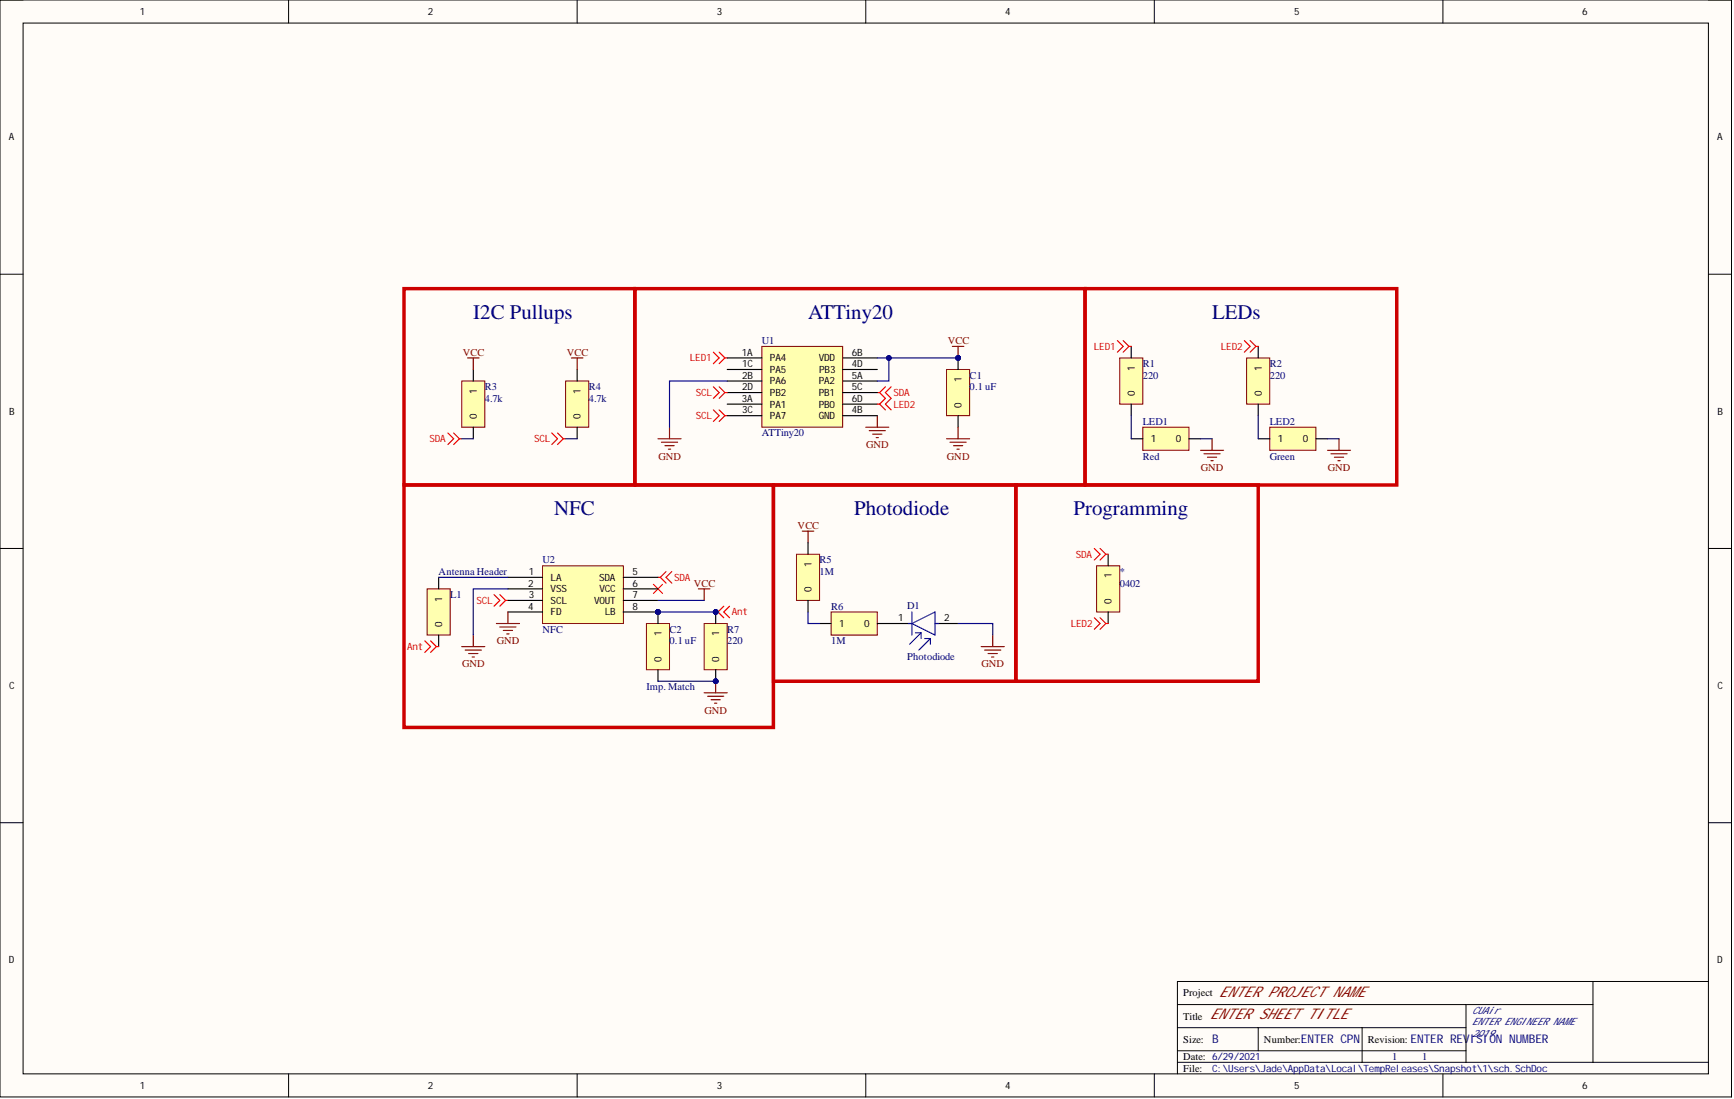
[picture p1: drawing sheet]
<svg xmlns="http://www.w3.org/2000/svg" width="381mm" height="241mm" viewBox="0 0 381 241" stroke-linecap="round" stroke-linejoin="round" font-family="sans-serif">
<defs><g id="words">
<g font-size="4.6" fill="#000080">
<text x="104" y="70">I2C Pullups</text>
<text x="177.5" y="70">ATTiny20</text>
<text x="266.3" y="70">LEDs</text>
<text x="121.7" y="113.1">NFC</text>
<text x="187.7" y="113.1">Photodiode</text>
<text x="235.9" y="113.1">Programming</text>
</g>
<g font-size="3.2" fill="#800000">
<text x="267.8" y="219">ENTER PROJECT NAME</text>
<text x="265.8" y="223.8">ENTER SHEET TITLE</text>
</g>
<g font-size="2.6" fill="#000080">
<text x="266.3" y="229">B</text>
<text x="285.8" y="229">ENTER CPN</text>
<text x="309.9" y="229">ENTER REVISION NUMBER</text>
</g>
<g font-size="2.3" fill="#000080">
<text x="167.4" y="75.5">U1</text>
<text x="213.1" y="83.2">C1</text>
<text x="251.1" y="80.6">R1</text>
<text x="251.1" y="83.2">220</text>
<text x="279" y="80.6">R2</text>
<text x="279" y="83.2">220</text>
<text x="106.5" y="85.7">R3</text>
<text x="106.5" y="88.2">4.7k</text>
<text x="129.4" y="85.7">R4</text>
<text x="129.4" y="88.2">4.7k</text>
<text x="213.1" y="85.7">0.1 uF</text>
<text x="167.4" y="95.8">ATTiny20</text>
<text x="251.1" y="93.3">LED1</text>
<text x="279" y="93.3">LED2</text>
<text x="251.1" y="100.9">Red</text>
<text x="279" y="100.9">Green</text>
<text x="119.2" y="123.7">U2</text>
<text x="180.1" y="123.7">R5</text>
<text x="96.4" y="126.3">Antenna Header</text>
<text x="98.9" y="131.3">L1</text>
<text x="180.1" y="126.3">1M</text>
<text x="246" y="126.3">*</text>
<text x="246" y="128.8">0402</text>
<text x="182.6" y="133.9">R6</text>
<text x="199.4" y="133.6">D1</text>
<text x="119.2" y="138.9">NFC</text>
<text x="147.1" y="138.9">C2</text>
<text x="147.1" y="141.5">0.1 uF</text>
<text x="159.8" y="138.9">R7</text>
<text x="159.8" y="141.5">220</text>
<text x="182.6" y="141.5">1M</text>
<text x="199.4" y="145">Photodiode</text>
<text x="142" y="151.6">Imp. Match</text>
<text x="305.9" y="232.7">1</text>
<text x="312.5" y="232.7">1</text>
</g>
<g font-size="2.3" fill="#800000">
<text x="208.2" y="75.5">VCC</text>
<text x="101.7" y="78.1">VCC</text>
<text x="124.5" y="78.1">VCC</text>
<text x="144.7" y="100.9">GND</text>
<text x="190.3" y="98.4">GND</text>
<text x="208.1" y="100.9">GND</text>
<text x="263.9" y="103.4">GND</text>
<text x="291.8" y="103.4">GND</text>
<text x="175.3" y="116.1">VCC</text>
<text x="152.4" y="128.8">VCC</text>
<text x="109.1" y="141.5">GND</text>
<text x="101.5" y="146.5">GND</text>
<text x="215.7" y="146.5">GND</text>
<text x="154.8" y="156.7">GND</text>
</g>
<g font-size="2.3">
<text x="260" y="218.8">Project</text>
<text x="260" y="223.9">Title</text>
<text x="260" y="228.9">Size:</text>
<text x="260" y="232.7">Date: 6/29/2021</text>
<text x="277.7" y="228.9">Number:</text>
<text x="300.6" y="228.9">Revision:</text>
<text x="260" y="235.3">File:</text>
</g>
<g font-size="2.2">
<text x="30.7" y="3.3">1</text>
<text x="94" y="3.3">2</text>
<text x="157.5" y="3.3">3</text>
<text x="220.8" y="3.3">4</text>
<text x="284.3" y="3.3">5</text>
<text x="347.6" y="3.3">6</text>
<text x="1.9" y="30.8">A</text>
<text x="377.3" y="30.8">A</text>
<text x="163" y="78.1">1A</text>
<text x="163.1" y="80.6">1C</text>
<text x="163.1" y="83.2">2B</text>
<text x="169.2" y="79.4">PA4</text>
<text x="169.2" y="81.9">PA5</text>
<text x="179.9" y="79.4">VDD</text>
<text x="180" y="81.9">PB3</text>
<text x="187.2" y="78.1">6B</text>
<text x="187.2" y="80.6">4D</text>
<text x="187.2" y="83.2">5A</text>
<text x="211.3" y="83.9" transform="rotate(-90 211.3 83.9)">1</text>
<text x="249.3" y="81.4" transform="rotate(-90 249.3 81.4)">1</text>
<text x="277.2" y="81.4" transform="rotate(-90 277.2 81.4)">1</text>
<text x="104.8" y="86.4" transform="rotate(-90 104.8 86.4)">1</text>
<text x="127.6" y="86.4" transform="rotate(-90 127.6 86.4)">1</text>
<text x="163" y="88.2">3A</text>
<text x="163.1" y="85.7">2D</text>
<text x="169.2" y="84.4">PA6</text>
<text x="169.2" y="87">PB2</text>
<text x="169.2" y="89.5">PA1</text>
<text x="179.9" y="84.4">PA2</text>
<text x="179.9" y="87">PB1</text>
<text x="179.9" y="89.5">PB0</text>
<text x="187.2" y="85.7">5C</text>
<text x="187.2" y="88.2">6D</text>
<text x="211.3" y="89.5" transform="rotate(-90 211.3 89.5)">0</text>
<text x="249.3" y="87" transform="rotate(-90 249.3 87)">0</text>
<text x="277.2" y="87" transform="rotate(-90 277.2 87)">0</text>
<text x="2" y="91">B</text>
<text x="104.8" y="92" transform="rotate(-90 104.8 92)">0</text>
<text x="127.6" y="92" transform="rotate(-90 127.6 92)">0</text>
<text x="163.1" y="90.8">3C</text>
<text x="169.2" y="92">PA7</text>
<text x="179.9" y="92">GND</text>
<text x="187.2" y="90.8">4B</text>
<text x="377.4" y="91">B</text>
<text x="252.9" y="97.1">1</text>
<text x="258.4" y="97.1">0</text>
<text x="280.8" y="97.1">1</text>
<text x="286.3" y="97.1">0</text>
<text x="178.3" y="124.5" transform="rotate(-90 178.3 124.5)">1</text>
<text x="116.1" y="128.8">2</text>
<text x="116.2" y="126.3">1</text>
<text x="116.2" y="131.3">3</text>
<text x="121" y="127.5">LA</text>
<text x="121" y="130.1">VSS</text>
<text x="131.6" y="127.5">SDA</text>
<text x="131.7" y="130.1">VCC</text>
<text x="139" y="126.3">5</text>
<text x="139" y="128.8">6</text>
<text x="139" y="131.3">7</text>
<text x="178.3" y="130.1" transform="rotate(-90 178.3 130.1)">0</text>
<text x="244.2" y="127" transform="rotate(-90 244.2 127)">1</text>
<text x="97.1" y="137.7" transform="rotate(-90 97.1 137.7)">0</text>
<text x="97.1" y="132.1" transform="rotate(-90 97.1 132.1)">1</text>
<text x="116.1" y="133.9">4</text>
<text x="121" y="132.6">SCL</text>
<text x="121" y="135.1">FD</text>
<text x="130.5" y="132.6">VOUT</text>
<text x="132.9" y="135.1">LB</text>
<text x="139" y="133.9">8</text>
<text x="184.4" y="137.7">1</text>
<text x="189.9" y="137.7">0</text>
<text x="197.3" y="136.4">1</text>
<text x="207.5" y="136.4">2</text>
<text x="244.2" y="132.6" transform="rotate(-90 244.2 132.6)">0</text>
<text x="145.3" y="139.7" transform="rotate(-90 145.3 139.7)">1</text>
<text x="158" y="139.7" transform="rotate(-90 158 139.7)">1</text>
<text x="145.3" y="145.3" transform="rotate(-90 145.3 145.3)">0</text>
<text x="158" y="145.3" transform="rotate(-90 158 145.3)">0</text>
<text x="2" y="151.3">C</text>
<text x="377.4" y="151.3">C</text>
<text x="1.9" y="211.4">D</text>
<text x="377.3" y="211.4">D</text>
<text x="30.7" y="239.1">1</text>
<text x="94" y="239.1">2</text>
<text x="157.5" y="239.1">3</text>
<text x="220.8" y="239.1">4</text>
<text x="284.3" y="239.1">5</text>
<text x="347.6" y="239.1">6</text>
</g>
<g font-size="2.2" fill="#f00">
<text x="240.4" y="76.8">LED1</text>
<text x="268.3" y="76.8">LED2</text>
<text x="151.6" y="79.4">LED1</text>
<text x="152.9" y="87">SCL</text>
<text x="196.3" y="87">SDA</text>
<text x="196.3" y="89.5">LED2</text>
<text x="152.9" y="92">SCL</text>
<text x="94.4" y="97.1">SDA</text>
<text x="117.3" y="97.1">SCL</text>
<text x="236.4" y="122.5">SDA</text>
<text x="148.1" y="127.5">SDA</text>
<text x="104.7" y="132.6">SCL</text>
<text x="160.8" y="135.1">Ant</text>
<text x="235.3" y="137.7">LED2</text>
<text x="89.4" y="142.7">Ant</text>
</g>
<g font-size="2.2" fill="#000080">
<text x="323.4" y="222.6">CUAir</text>
<text x="323.4" y="225.1">ENTER ENGINEER NAME</text>
<text x="323.4" y="227.7">2019</text>
<text x="266.3" y="235.3">C:\Users\Jade\AppData\Local\TempReleases\Snapshot\1\sch.SchDoc</text>
</g>
</g></defs>
<path d="M0 0h380.5v240.9h-380.5z" fill-rule="evenodd" fill="#fffcf8"/>
<path d="M0 0h380.5v240.9h-380.5z" fill="none" stroke="#000" stroke-width=".22"/>
<path d="M5.1 5.1h370.3v230.7h-370.3z" fill-rule="evenodd" fill="#fffcf8"/>
<g fill="none" stroke="#000" stroke-width=".22">
<path d="M0 0h5.1M63.4 0v5.1M126.8 0v5.1M190.2 0v5.1M253.6 0v5.1M317 0v5.1M375.4 0h5.1v5.1M5.1 5.1h370.3v230.7h-370.3zM0 60.2h5.1M375.4 60.2h5.1M0 120.4h5.1M375.4 120.4h5.1"/>
<path d="M0 180.6h5.1M375.4 180.6h5.1M350 215.5v17.7M375.4 215.5h-116.7v20.3M63.4 235.8v5.1M126.8 235.8v5.1M190.2 235.8v5.1M253.6 235.8v5.1M258.7 220.6h91.3M258.7 225.6h63.4M258.7 233.2h116.7M258.7 230.7h63.4"/>
<path d="M276.5 225.6v5.1M299.3 225.6v7.6M317 235.8v5.1M322.1 220.6v12.6M380.5 235.8v5.1"/>
</g>
<circle cx="210.5" cy="78.6" r=".51" fill="#000080"/>
<circle cx="210.5" cy="78.6" r=".51" fill="none" stroke="#000080" stroke-width=".22"/>
<path d="M208 81.1h5.1v10.2h-5.1z" fill-rule="evenodd" fill="#ffffb0"/>
<path d="M208 81.1h5.1v10.2h-5.1z" fill="none" stroke="#800000" stroke-width=".22"/>
<path d="M210.5 78.6v2.5M210.5 91.3v2.5" fill="none" stroke="#000" stroke-width=".25"/>
<circle cx="210.5" cy="78.6" r=".51" fill="#000080"/>
<circle cx="210.5" cy="78.6" r=".51" fill="none" stroke="#000080" stroke-width=".22"/>
<path d="M190.2 93.8h5.1M191 94.6h3.5M191.7 95.3h2.1M192.5 96.1h.5M192.8 91.3v2.5M208 96.3h5.1M208.7 97.1h3.6M209.5 97.9h2M210.3 98.6h.5M210.5 93.8v2.5" fill="none" stroke="#800000" stroke-width=".25"/>
<path d="M101.5 83.7h5v10.1h-5z" fill-rule="evenodd" fill="#ffffb0"/>
<path d="M101.5 83.7h5v10.1h-5z" fill="none" stroke="#800000" stroke-width=".22"/>
<path d="M104 81.1v2.6M104 93.8v2.5" fill="none" stroke="#000" stroke-width=".25"/>
<path d="M209.2 76.1h2.6M210.5 76.1v2.5" fill="none" stroke="#800000" stroke-width=".25"/>
<circle cx="210.5" cy="78.6" r=".51" fill="#000080"/>
<circle cx="210.5" cy="78.6" r=".51" fill="none" stroke="#000080" stroke-width=".22"/>
<path d="M88.8 63.4h50.7v43.1h-50.7z" fill="none" stroke="#c00" stroke-width=".76"/>
<path d="M102.7 78.6h2.6M104 78.6v2.5" fill="none" stroke="#800000" stroke-width=".25"/>
<path d="M98.4 95.1l1.3 1.2-1.3 1.3M99.7 95.1l1.2 1.2M100.9 96.3l-1.2 1.3M100.9 96.3h.6" fill="none" stroke="#f00" stroke-width=".25"/>
<path d="M124.3 83.7h5.1v10.1h-5.1z" fill-rule="evenodd" fill="#ffffb0"/>
<path d="M124.3 83.7h5.1v10.1h-5.1z" fill="none" stroke="#800000" stroke-width=".22"/>
<path d="M126.8 81.1v2.6M126.8 93.8v2.5" fill="none" stroke="#000" stroke-width=".25"/>
<path d="M125.5 78.6h2.6M126.8 78.6v2.5" fill="none" stroke="#800000" stroke-width=".25"/>
<path d="M121.2 95.1l1.3 1.2-1.3 1.3M122.5 95.1l1.3 1.2M123.8 96.3l-1.3 1.3M123.8 96.3h.5M156.7 90l1.3 1.3-1.3 1.2M158 90l1.3 1.3M159.3 91.3l-1.3 1.2M159.3 91.3h.5M192.8 86.2h.5M193.3 86.2l1.2 1.3M194.5 84.9l-1.2 1.3M195.8 84.9l-1.3 1.3 1.3 1.3" fill="none" stroke="#f00" stroke-width=".25"/>
<path d="M139.5 63.4h98.9v43.1h-98.9zM238.4 63.4h68.5v43.1h-68.5z" fill="none" stroke="#c00" stroke-width=".76"/>
<path d="M246 78.6h5.1v10.1h-5.1z" fill-rule="evenodd" fill="#ffffb0"/>
<path d="M246 78.6h5.1v10.1h-5.1z" fill="none" stroke="#800000" stroke-width=".22"/>
<path d="M248.6 76.1v2.5M248.6 88.7v2.6" fill="none" stroke="#000" stroke-width=".25"/>
<path d="M273.9 78.6h5.1v10.1h-5.1z" fill-rule="evenodd" fill="#ffffb0"/>
<path d="M273.9 78.6h5.1v10.1h-5.1z" fill="none" stroke="#800000" stroke-width=".22"/>
<path d="M276.5 76.1v2.5M276.5 88.7v2.6" fill="none" stroke="#000" stroke-width=".25"/>
<path d="M251.1 93.8h10.1v5.1h-10.1z" fill-rule="evenodd" fill="#ffffb0"/>
<path d="M251.1 93.8h10.1v5.1h-10.1z" fill="none" stroke="#800000" stroke-width=".22"/>
<path d="M248.6 96.3h2.5M261.2 96.3h2.6" fill="none" stroke="#000" stroke-width=".25"/>
<path d="M279 93.8h10.1v5.1h-10.1z" fill-rule="evenodd" fill="#ffffb0"/>
<path d="M279 93.8h10.1v5.1h-10.1z" fill="none" stroke="#800000" stroke-width=".22"/>
<path d="M276.5 96.3h2.5M289.1 96.3h2.6" fill="none" stroke="#000" stroke-width=".25"/>
<path d="M169.9 106.5h53.3v43.1h-53.3z" fill="none" stroke="#c00" stroke-width=".76"/>
<path d="M176.3 116.6h2.5M177.5 116.6v2.6" fill="none" stroke="#800000" stroke-width=".25"/>
<path d="M175 121.7h5.1v10.1h-5.1z" fill-rule="evenodd" fill="#ffffb0"/>
<path d="M175 121.7h5.1v10.1h-5.1z" fill="none" stroke="#800000" stroke-width=".22"/>
<path d="M177.5 119.2v2.5M177.5 131.8v2.6" fill="none" stroke="#000" stroke-width=".25"/>
<path d="M263.8 98.9h5.1M264.5 99.6h3.6M266.3 96.3v2.6M291.7 98.9h5.1M292.4 99.6h3.6M294.2 96.3v2.6M265.3 100.4h2M266.1 101.2h.5M293.2 100.4h2M294 101.2h.5" fill="none" stroke="#800000" stroke-width=".25"/>
<path d="M182.6 134.4h10.2v5h-10.2z" fill-rule="evenodd" fill="#ffffb0"/>
<path d="M182.6 134.4h10.2v5h-10.2z" fill="none" stroke="#800000" stroke-width=".22"/>
<path d="M180.1 136.9h2.5M192.8 136.9h7.6M205.4 136.9h5.1" fill="none" stroke="#000" stroke-width=".25"/>
<path d="M199.6 136.9h.8M200.4 136.9l5-2.5v5zM200.4 134.4v5M201.1 138.9h1.3M202.4 138.9l-2.5 2.6M202.4 138.9v1.3M205.4 136.9h.8M203.2 140.2h1.2M204.4 140.2l-2.5 2.5M204.4 140.2v1.3" fill="none" stroke="#00f" stroke-width=".25"/>
<path d="M218.1 139.4v2.6M215.6 142h5.1M216.3 142.7h3.6M217.1 143.5h2M217.9 144.3h.5" fill="none" stroke="#800000" stroke-width=".25"/>
<path d="M88.8 106.5h81.1v53.2h-81.1z" fill="none" stroke="#c00" stroke-width=".76"/>
<path d="M144.6 126.8h.5M145.1 126.8l1.2 1.2M146.3 125.5l-1.2 1.3M147.6 125.5l-1.3 1.3 1.3 1.2" fill="none" stroke="#f00" stroke-width=".25"/>
<path d="M143.6 128.3l2 2M145.6 128.3l-2 2" fill="none" stroke="#f00" stroke-width=".22"/>
<circle cx="144.6" cy="134.4" r=".51" fill="#000080"/>
<circle cx="144.6" cy="134.4" r=".51" fill="none" stroke="#000080" stroke-width=".22"/>
<path d="M142 136.9h5.1v10.1h-5.1z" fill-rule="evenodd" fill="#ffffb0"/>
<path d="M142 136.9h5.1v10.1h-5.1z" fill="none" stroke="#800000" stroke-width=".22"/>
<path d="M144.6 134.4v2.5M144.6 147v2.6" fill="none" stroke="#000" stroke-width=".25"/>
<circle cx="144.6" cy="134.4" r=".51" fill="#000080"/>
<circle cx="144.6" cy="134.4" r=".51" fill="none" stroke="#000080" stroke-width=".22"/>
<circle cx="157.3" cy="149.6" r=".51" fill="#000080"/>
<circle cx="157.3" cy="149.6" r=".51" fill="none" stroke="#000080" stroke-width=".22"/>
<circle cx="157.3" cy="134.4" r=".51" fill="#000080"/>
<circle cx="157.3" cy="134.4" r=".51" fill="none" stroke="#000080" stroke-width=".22"/>
<path d="M154.7 136.9h5.1v10.1h-5.1z" fill-rule="evenodd" fill="#ffffb0"/>
<path d="M154.7 136.9h5.1v10.1h-5.1z" fill="none" stroke="#800000" stroke-width=".22"/>
<path d="M157.3 147v2.6" fill="none" stroke="#000" stroke-width=".25"/>
<circle cx="157.3" cy="149.6" r=".51" fill="#000080"/>
<circle cx="157.3" cy="149.6" r=".51" fill="none" stroke="#000080" stroke-width=".22"/>
<path d="M157.3 134.4v2.5" fill="none" stroke="#000" stroke-width=".25"/>
<circle cx="157.3" cy="134.4" r=".51" fill="#000080"/>
<circle cx="157.3" cy="134.4" r=".51" fill="none" stroke="#000080" stroke-width=".22"/>
<path d="M154.7 152.1h5.1M155.5 152.9h3.5M156.2 153.6h2.1M157 154.4h.5M157.3 149.6v2.5" fill="none" stroke="#800000" stroke-width=".25"/>
<circle cx="157.3" cy="149.6" r=".51" fill="#000080"/>
<circle cx="157.3" cy="149.6" r=".51" fill="none" stroke="#000080" stroke-width=".22"/>
<path d="M153.4 129.3h2.6M154.7 129.3v2.5" fill="none" stroke="#800000" stroke-width=".25"/>
<path d="M157.3 134.4h.5M157.8 134.4l1.2 1.2M159 133.1l-1.2 1.3M160.3 133.1l-1.3 1.3 1.3 1.2" fill="none" stroke="#f00" stroke-width=".25"/>
<circle cx="157.3" cy="134.4" r=".51" fill="#000080"/>
<circle cx="157.3" cy="134.4" r=".51" fill="none" stroke="#000080" stroke-width=".22"/>
<path d="M93.8 129.3h5.1v10.1h-5.1z" fill-rule="evenodd" fill="#ffffb0"/>
<path d="M93.8 129.3h5.1v10.1h-5.1z" fill="none" stroke="#800000" stroke-width=".22"/>
<path d="M96.4 126.8v2.5M96.4 139.4v2.6" fill="none" stroke="#000" stroke-width=".25"/>
<g fill="none" stroke="#f00" stroke-width=".25">
<path d="M156.7 77.3l1.3 1.3-1.3 1.3M158 77.3l1.3 1.3M159.3 78.6l-1.3 1.3M159.3 78.6h.5M245.5 74.8l1.3 1.3-1.3 1.2M246.8 74.8l1.3 1.3M248.1 76.1l-1.3 1.2M248.1 76.1h.5M273.4 74.8l1.3 1.3-1.3 1.2M274.7 74.8l1.3 1.3M276 76.1h.5M276 76.1l-1.3 1.2"/>
<path d="M108.6 130.6l1.2 1.2-1.2 1.3M109.8 130.6l1.3 1.2M111.1 131.8l-1.3 1.3M111.1 131.8h.5M93.3 140.7l1.3 1.3-1.3 1.2M94.6 140.7l1.3 1.3M95.9 142l-1.3 1.2M95.9 142h.5"/>
</g>
<path d="M104 139.4v2.6M101.5 142h5M102.2 142.7h3.6M103 143.5h2M103.7 144.3h.5" fill="none" stroke="#800000" stroke-width=".25"/>
<circle cx="144.6" cy="134.4" r=".51" fill="#000080"/>
<circle cx="144.6" cy="134.4" r=".51" fill="none" stroke="#000080" stroke-width=".22"/>
<path d="M119.2 124.2h17.8v12.7h-17.8z" fill-rule="evenodd" fill="#ffffb0"/>
<path d="M119.2 124.2h17.8v12.7h-17.8z" fill="none" stroke="#800000" stroke-width=".22"/>
<path d="M137 126.8h7.6M137 129.3h7.6M137 131.8h7.6M137 134.4h7.6" fill="none" stroke="#000" stroke-width=".25"/>
<circle cx="144.6" cy="134.4" r=".51" fill="#000080"/>
<circle cx="144.6" cy="134.4" r=".51" fill="none" stroke="#000080" stroke-width=".22"/>
<path d="M111.6 126.8h7.6M111.6 129.3h7.6M111.6 131.8h7.6M111.6 134.4h7.6" fill="none" stroke="#000" stroke-width=".25"/>
<path d="M192.8 78.6h17.7" fill="none" stroke="#000080" stroke-width=".25"/>
<circle cx="195.3" cy="78.6" r=".51" fill="#000080"/>
<circle cx="195.3" cy="78.6" r=".51" fill="none" stroke="#000080" stroke-width=".22"/>
<circle cx="210.5" cy="78.6" r=".51" fill="#000080"/>
<circle cx="210.5" cy="78.6" r=".51" fill="none" stroke="#000080" stroke-width=".22"/>
<path d="M101.5 96.3h2.5M124.3 96.3h2.5M248.6 91.3v5M263.8 96.3h2.5M276.5 91.3v5M291.7 96.3h2.5M144.6 134.4h12.7M177.5 134.4v2.5h2.6M210.5 136.9h7.6v2.5" fill="none" stroke="#000080" stroke-width=".25"/>
<circle cx="144.6" cy="134.4" r=".51" fill="#000080"/>
<circle cx="144.6" cy="134.4" r=".51" fill="none" stroke="#000080" stroke-width=".22"/>
<circle cx="157.3" cy="134.4" r=".51" fill="#000080"/>
<circle cx="157.3" cy="134.4" r=".51" fill="none" stroke="#000080" stroke-width=".22"/>
<path d="M144.6 149.6h12.7" fill="none" stroke="#000080" stroke-width=".25"/>
<circle cx="157.3" cy="149.6" r=".51" fill="#000080"/>
<circle cx="157.3" cy="149.6" r=".51" fill="none" stroke="#000080" stroke-width=".22"/>
<path d="M96.4 126.8h15.2M111.6 129.3h-7.6v10.1M144.6 131.8h10.1" fill="none" stroke="#000080" stroke-width=".25"/>
<path d="M167.4 76.1h17.8v17.7h-17.8z" fill-rule="evenodd" fill="#ffffb0"/>
<path d="M167.4 76.1h17.8v17.7h-17.8z" fill="none" stroke="#800000" stroke-width=".22"/>
<path d="M159.8 78.6h7.6M185.2 78.6h7.6M159.8 81.1h7.6M159.8 83.7h7.6M159.8 86.2h7.6M159.8 88.7h7.6M159.8 91.3h7.6M185.2 81.1h7.6M185.2 83.7h7.6M185.2 86.2h7.6M185.2 88.7h7.6M185.2 91.3h7.6" fill="none" stroke="#000" stroke-width=".25"/>
<path d="M156.7 84.9l1.3 1.3-1.3 1.3M158 84.9l1.3 1.3M159.3 86.2l-1.3 1.3M159.3 86.2h.5M192.8 88.7h.5M193.3 88.7l1.2 1.3M194.5 87.5l-1.2 1.2M195.8 87.5l-1.3 1.2 1.3 1.3" fill="none" stroke="#f00" stroke-width=".25"/>
<path d="M144.6 96.3h5M145.3 97.1h3.6M146.1 97.9h2M146.9 98.6h.5M147.1 93.8v2.5M109.1 136.9h5M109.8 137.7h3.6M110.6 138.4h2M111.3 139.2h.6M111.6 134.4v2.5" fill="none" stroke="#800000" stroke-width=".25"/>
<path d="M195.3 78.6v5.1h-2.5M159.8 83.7h-12.7v10.1" fill="none" stroke="#000080" stroke-width=".25"/>
<circle cx="195.3" cy="78.6" r=".51" fill="#000080"/>
<circle cx="195.3" cy="78.6" r=".51" fill="none" stroke="#000080" stroke-width=".22"/>
<path d="M223.2 106.5h53.3v43.1h-53.3z" fill="none" stroke="#c00" stroke-width=".76"/>
<path d="M241 124.2h5v10.2h-5z" fill-rule="evenodd" fill="#ffffb0"/>
<path d="M241 124.2h5v10.2h-5z" fill="none" stroke="#800000" stroke-width=".22"/>
<path d="M243.5 121.7v2.5M243.5 134.4v2.5" fill="none" stroke="#000" stroke-width=".25"/>
<path d="M240.4 120.4l1.3 1.3-1.3 1.3M240.4 135.6l1.3 1.3-1.3 1.3M241.7 120.4l1.3 1.3M241.7 135.6l1.3 1.3M243 121.7l-1.3 1.3M243 121.7h.5M243 136.9l-1.3 1.3M243 136.9h.5" fill="none" stroke="#f00" stroke-width=".25"/>
<use href="#words"/>
</svg>
